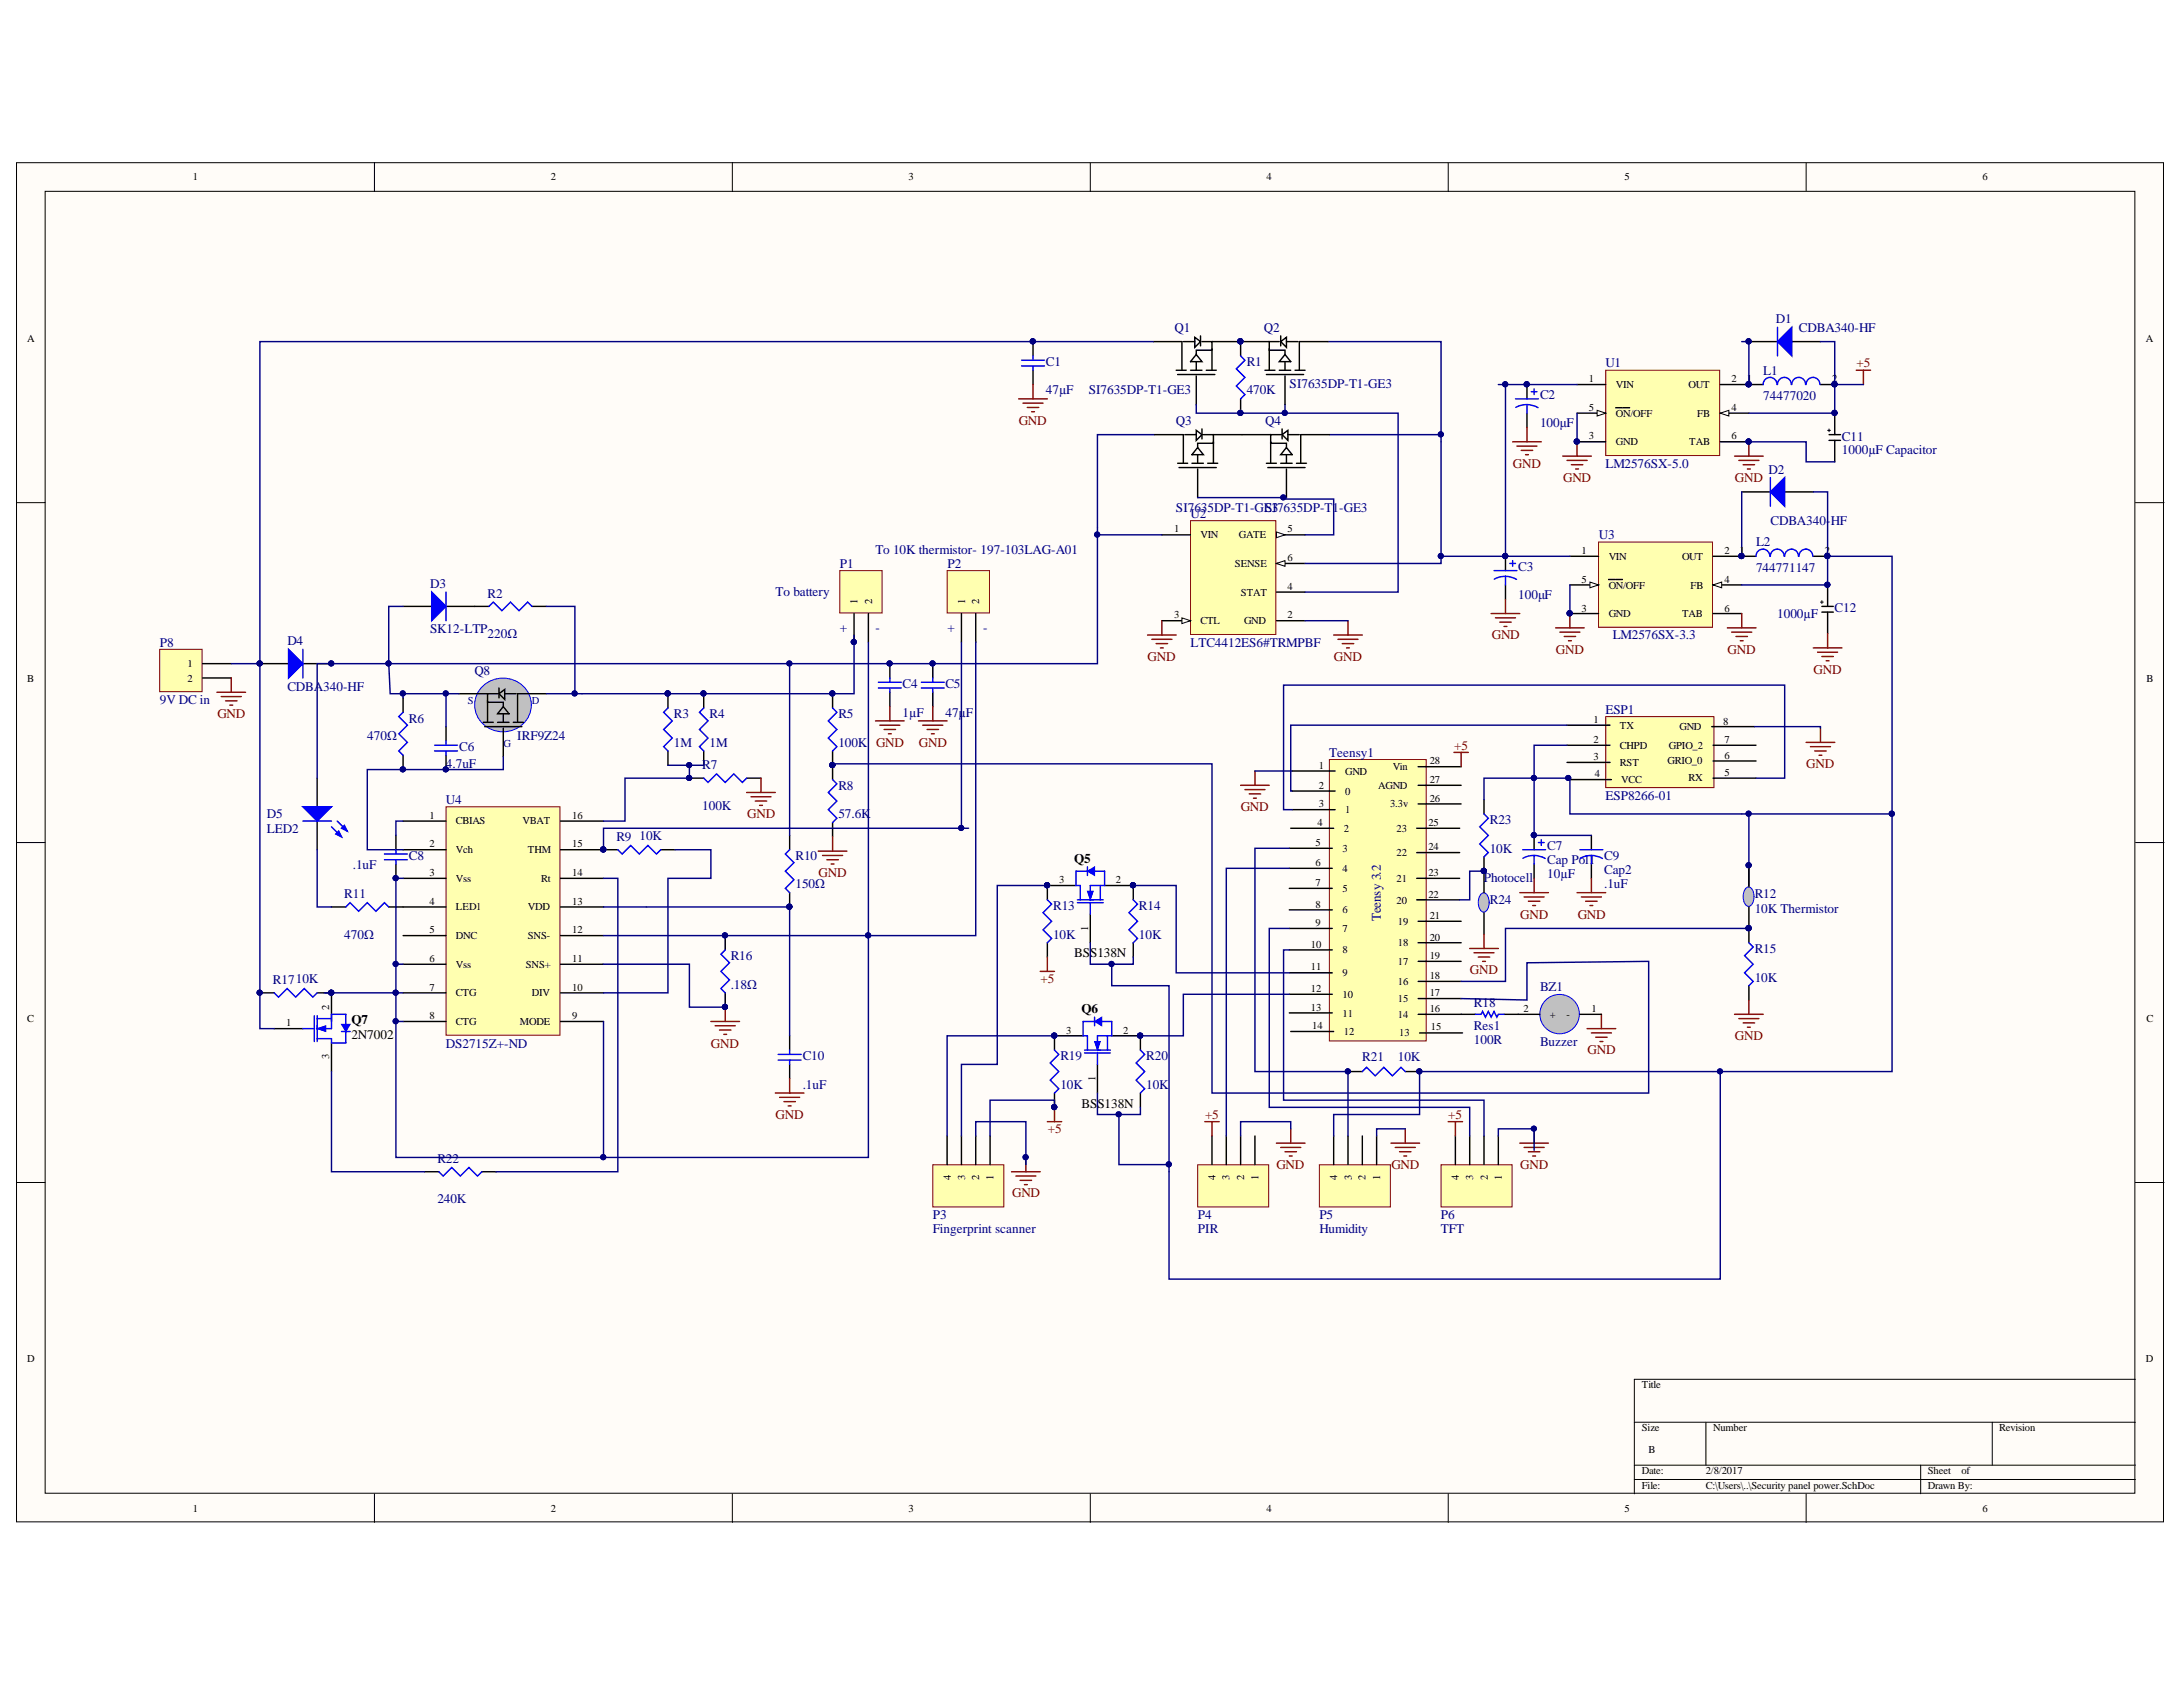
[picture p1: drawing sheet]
<svg xmlns="http://www.w3.org/2000/svg" width="279mm" height="216mm" viewBox="0 0 279 216" stroke-linecap="round" stroke-linejoin="round" font-family="sans-serif">
<defs><g id="words">
<g font-size="1.7" fill="#000080">
<text x="227.3" y="41.3">D1</text>
<text x="133.9" y="46.8">C1</text>
<text x="150.3" y="42.4">Q1</text>
<text x="159.6" y="46.8">R1</text>
<text x="161.8" y="42.4">Q2</text>
<text x="205.5" y="47">U1</text>
<text x="225.7" y="47.9">L1</text>
<text x="230.3" y="42.4">CDBA340-HF</text>
<text x="133.9" y="50.5">47µF</text>
<text x="139.4" y="50.5">SI7635DP-T1-GE3</text>
<text x="159.6" y="50.5">470K</text>
<text x="165.1" y="49.6">SI7635DP-T1-GE3</text>
<text x="197.1" y="51.1">C2</text>
<text x="225.7" y="51.2">74477020</text>
<text x="150.5" y="54.4">Q3</text>
<text x="161.9" y="54.4">Q4</text>
<text x="197.1" y="54.7">100μF</text>
<text x="205.5" y="59.8">LM2576SX-5.0</text>
<text x="235.7" y="56.4">C11</text>
<text x="235.7" y="58.2">1000µF Capacitor</text>
<text x="150.5" y="65.5">SI7635DP-T1-GE3</text>
<text x="161.9" y="65.5">SI7635DP-T1-GE3</text>
<text x="226.4" y="60.6">D2</text>
<text x="112" y="70.8">To 10K thermistor- 197-103LAG-A01</text>
<text x="152.4" y="66.3">U2</text>
<text x="204.6" y="69">U3</text>
<text x="224.8" y="69.9">L2</text>
<text x="226.6" y="67.2">CDBA340-</text>
<text x="234.3" y="67.2">HF</text>
<text x="55" y="75.2">D3</text>
<text x="62.4" y="76.5">R2</text>
<text x="99.3" y="76.3">To battery</text>
<text x="107.5" y="72.7">P1</text>
<text x="121.3" y="72.7">P2</text>
<text x="194.3" y="76.7">100μF</text>
<text x="194.3" y="73">C3</text>
<text x="224.8" y="73.2">744771147</text>
<text x="20.5" y="82.8">P8</text>
<text x="36.8" y="82.6">D4</text>
<text x="55" y="81.1">SK12-LTP</text>
<text x="62.4" y="81.7">220Ω</text>
<text x="107.5" y="80.9">+</text>
<text x="112" y="80.9">-</text>
<text x="121.3" y="80.9">+</text>
<text x="125.8" y="80.9">-</text>
<text x="152.4" y="82.8">LTC4412ES6#TRMPBF</text>
<text x="206.4" y="81.8">LM2576SX-3.3</text>
<text x="227.5" y="79.1">1000µF</text>
<text x="234.8" y="78.4">C12</text>
<text x="36.8" y="88.4">CDBA340-HF</text>
<text x="60.7" y="86.4">Q8</text>
<text x="115.5" y="88.1">C4</text>
<text x="121" y="88.1">C5</text>
<text x="20.5" y="90.1">9V DC in</text>
<text x="47" y="94.7">470Ω</text>
<text x="52.3" y="92.5">R6</text>
<text x="66.2" y="94.7">IRF9Z24</text>
<text x="86.2" y="95.6">1M</text>
<text x="86.2" y="91.9">R3</text>
<text x="90.8" y="95.6">1M</text>
<text x="90.8" y="91.9">R4</text>
<text x="107.3" y="95.6">100K</text>
<text x="107.3" y="91.9">R5</text>
<text x="115.5" y="91.7">1µF</text>
<text x="121" y="91.7">47µF</text>
<text x="205.5" y="91.4">ESP1</text>
<text x="57.1" y="98.3">4.7uF</text>
<text x="58.8" y="96.1">C6</text>
<text x="89.9" y="98.5">R7</text>
<text x="107.3" y="101.1">R8</text>
<text x="170.1" y="96.9">Teensy1</text>
<text x="34.2" y="104.7">D5</text>
<text x="34.2" y="106.6">LED2</text>
<text x="57.1" y="102.9">U4</text>
<text x="78.9" y="107.7">R9</text>
<text x="81.9" y="107.4">10K</text>
<text x="89.9" y="103.6">100K</text>
<text x="107.3" y="104.7">57.6K</text>
<text x="190.7" y="105.5">R23</text>
<text x="205.5" y="102.4">ESP8266-01</text>
<text x="45.2" y="111.2">.1uF</text>
<text x="52.3" y="110.1">C8</text>
<text x="101.8" y="113.7">150Ω</text>
<text x="101.8" y="110.1">R10</text>
<text x="189.9" y="112.9">Photocell</text>
<text x="190.7" y="109.1">10K</text>
<text x="198" y="112.4">10µF</text>
<text x="198" y="108.8">C7</text>
<text x="198" y="110.6">Cap Pol1</text>
<text x="205.3" y="113.7">.1uF</text>
<text x="205.3" y="110.1">C9</text>
<text x="205.3" y="111.8">Cap2</text>
<text x="44.1" y="115">R11</text>
<text x="134.8" y="116.5">R13</text>
<text x="145.8" y="116.5">R14</text>
<text x="176.7" y="117.9" transform="rotate(-90 176.7 117.9)">Teensy 3.2</text>
<text x="190.7" y="115.7">R24</text>
<text x="224.6" y="115">R12</text>
<text x="224.6" y="116.8">10K Thermistor</text>
<text x="34.9" y="125.9">R1710K</text>
<text x="44.1" y="120.1">470Ω</text>
<text x="93.5" y="122.8">R16</text>
<text x="134.8" y="120.1">10K</text>
<text x="145.8" y="120.1">10K</text>
<text x="224.6" y="125.6">10K</text>
<text x="224.6" y="122">R15</text>
<text x="93.5" y="126.5">.18Ω</text>
<text x="188.6" y="128.9">R18</text>
<text x="188.6" y="131.9">Res1</text>
<text x="197.1" y="126.9">BZ1</text>
<text x="57.1" y="134.1">DS2715Z+-ND</text>
<text x="102.7" y="135.7">C10</text>
<text x="135.7" y="135.7">R19</text>
<text x="146.7" y="135.7">R20</text>
<text x="174.4" y="135.8">R21</text>
<text x="178.9" y="135.8">10K</text>
<text x="188.6" y="133.6">100R</text>
<text x="197.1" y="133.8">Buzzer</text>
<text x="102.7" y="139.3">.1uF</text>
<text x="135.7" y="139.3">10K</text>
<text x="146.7" y="139.3">10K</text>
<text x="56" y="148.9">R22</text>
<text x="56" y="154">240K</text>
<text x="119.4" y="156">P3</text>
<text x="119.4" y="157.8">Fingerprint scanner</text>
<text x="153.3" y="156">P4</text>
<text x="153.3" y="157.8">PIR</text>
<text x="168.9" y="156">P5</text>
<text x="168.9" y="157.8">Humidity</text>
<text x="184.4" y="156">P6</text>
<text x="184.4" y="157.8">TFT</text>
</g>
<g font-size="1.7" fill="#800000">
<text x="237.6" y="47">+5</text>
<text x="130.4" y="54.4">GND</text>
<text x="193.6" y="59.8">GND</text>
<text x="200.1" y="61.7">GND</text>
<text x="222" y="61.7">GND</text>
<text x="190.9" y="81.8">GND</text>
<text x="199.1" y="83.7">GND</text>
<text x="221.1" y="83.7">GND</text>
<text x="146.9" y="84.6">GND</text>
<text x="170.7" y="84.6">GND</text>
<text x="232.1" y="86.2">GND</text>
<text x="27.8" y="91.9">GND</text>
<text x="112.1" y="95.6">GND</text>
<text x="117.6" y="95.6">GND</text>
<text x="186.1" y="95.9">+5</text>
<text x="231.2" y="98.3">GND</text>
<text x="95.6" y="104.7">GND</text>
<text x="158.8" y="103.8">GND</text>
<text x="104.8" y="112.3">GND</text>
<text x="194.6" y="117.6">GND</text>
<text x="201.9" y="117.6">GND</text>
<text x="133.2" y="125.8">+5</text>
<text x="188.1" y="124.7">GND</text>
<text x="91" y="134.1">GND</text>
<text x="203.2" y="134.9">GND</text>
<text x="222" y="133.1">GND</text>
<text x="99.3" y="143.2">GND</text>
<text x="154.2" y="143.2">+5</text>
<text x="185.4" y="143.2">+5</text>
<text x="134.1" y="145.1">+5</text>
<text x="163.4" y="149.6">GND</text>
<text x="178.1" y="149.6">GND</text>
<text x="194.6" y="149.6">GND</text>
<text x="129.5" y="153.3">GND</text>
</g>
<g font-size="1.7">
<text x="137.5" y="110.4">Q5</text>
<text x="137.5" y="122.5">BSS138N</text>
<text x="45" y="131.1">Q7</text>
<text x="138.4" y="129.7">Q6</text>
<text x="45" y="133">2N7002</text>
<text x="138.4" y="141.8">BSS138N</text>
</g>
<g font-size="1.4">
<text x="24.7" y="23.1">1</text>
<text x="70.5" y="23.1">2</text>
<text x="116.3" y="23.1">3</text>
<text x="162.1" y="23.1">4</text>
<text x="207.9" y="23.1">5</text>
<text x="253.8" y="23.1">6</text>
<text x="3.5" y="43.8">A</text>
<text x="274.6" y="43.8">A</text>
<text x="203.4" y="48.9">1</text>
<text x="203.4" y="52.6">5</text>
<text x="206.8" y="49.6">VIN</text>
<text x="206.8" y="53.3">ON/OFF</text>
<text x="216.1" y="49.6">OUT</text>
<text x="217.2" y="53.3">FB</text>
<text x="221.6" y="52.6">4</text>
<text x="221.6" y="48.9">2</text>
<text x="223.6" y="48.9">1</text>
<text x="234.5" y="48.9">2</text>
<text x="203.4" y="56.2">3</text>
<text x="206.8" y="57">GND</text>
<text x="216.2" y="57">TAB</text>
<text x="221.6" y="56.2">6</text>
<text x="150.3" y="68.1">1</text>
<text x="153.6" y="68.9">VIN</text>
<text x="158.5" y="68.9">GATE</text>
<text x="164.8" y="68.1">5</text>
<text x="164.8" y="71.9">6</text>
<text x="202.4" y="70.9">1</text>
<text x="205.9" y="71.7">VIN</text>
<text x="215.3" y="71.7">OUT</text>
<text x="220.7" y="70.9">2</text>
<text x="222.6" y="70.9">1</text>
<text x="233.5" y="70.9">2</text>
<text x="109.8" y="77.3" transform="rotate(-90 109.8 77.3)">1</text>
<text x="111.6" y="77.3" transform="rotate(-90 111.6 77.3)">2</text>
<text x="123.5" y="77.3" transform="rotate(-90 123.5 77.3)">1</text>
<text x="125.3" y="77.3" transform="rotate(-90 125.3 77.3)">2</text>
<text x="158" y="72.5">SENSE</text>
<text x="158.8" y="76.2">STAT</text>
<text x="164.8" y="75.5">4</text>
<text x="202.4" y="74.6">5</text>
<text x="205.9" y="75.3">ON/OFF</text>
<text x="216.4" y="75.3">FB</text>
<text x="220.7" y="74.6">4</text>
<text x="150.3" y="79.1">3</text>
<text x="153.6" y="79.9">CTL</text>
<text x="159.2" y="79.9">GND</text>
<text x="164.8" y="79.1">2</text>
<text x="202.4" y="78.3">3</text>
<text x="205.9" y="79">GND</text>
<text x="215.3" y="79">TAB</text>
<text x="220.7" y="78.3">6</text>
<text x="3.5" y="87.2">B</text>
<text x="24" y="85.4">1</text>
<text x="24" y="87.2">2</text>
<text x="274.7" y="87.2">B</text>
<text x="204" y="92.6">1</text>
<text x="204" y="95.1">2</text>
<text x="207.3" y="93.2">TX</text>
<text x="207.3" y="95.9">CHPD</text>
<text x="213.6" y="95.9">GPIO_2</text>
<text x="214.9" y="93.4">GND</text>
<text x="220.5" y="92.7">8</text>
<text x="220.7" y="95.1">7</text>
<text x="168.8" y="98.4">1</text>
<text x="168.8" y="100.9">2</text>
<text x="172.2" y="99.2">GND</text>
<text x="172.2" y="101.7">0</text>
<text x="176.4" y="100.9">AGND</text>
<text x="178.2" y="98.6">Vin</text>
<text x="183" y="100.3">27</text>
<text x="183" y="97.8">28</text>
<text x="204" y="97.3">3</text>
<text x="204.1" y="99.5">4</text>
<text x="207.3" y="98.1">RST</text>
<text x="207.5" y="100.3">VCC</text>
<text x="213.4" y="97.8">GRIO_0</text>
<text x="216.1" y="100">RX</text>
<text x="220.7" y="99.3">5</text>
<text x="220.7" y="97.1">6</text>
<text x="55" y="104.8">1</text>
<text x="58.3" y="105.5">CBIAS</text>
<text x="66.9" y="105.5">VBAT</text>
<text x="73.2" y="104.8">16</text>
<text x="168.6" y="105.7">4</text>
<text x="168.8" y="103.3">3</text>
<text x="172" y="106.4">2</text>
<text x="172.2" y="104.1">1</text>
<text x="177.9" y="103.3">3.3v</text>
<text x="178.8" y="106.4">23</text>
<text x="182.8" y="105.7">25</text>
<text x="183" y="102.6">26</text>
<text x="55" y="108.5">2</text>
<text x="55" y="112.1">3</text>
<text x="58.3" y="109.2">Vch</text>
<text x="58.3" y="112.8">Vss</text>
<text x="67.6" y="109.2">THM</text>
<text x="69.3" y="112.8">Rt</text>
<text x="73.2" y="112.1">14</text>
<text x="73.2" y="108.5">15</text>
<text x="135.5" y="113">3</text>
<text x="142.8" y="113">2</text>
<text x="168.4" y="108.3">5</text>
<text x="168.4" y="110.8">6</text>
<text x="168.4" y="113.4">7</text>
<text x="171.8" y="109">3</text>
<text x="171.8" y="111.6">4</text>
<text x="178.8" y="112.8">21</text>
<text x="178.8" y="109.6">22</text>
<text x="182.8" y="112.1">23</text>
<text x="182.8" y="108.8">24</text>
<text x="55" y="115.8">4</text>
<text x="55" y="119.4">5</text>
<text x="58.3" y="116.5">LED1</text>
<text x="67.6" y="116.5">VDD</text>
<text x="73.2" y="119.4">12</text>
<text x="73.2" y="115.8">13</text>
<text x="139.3" y="119.1" transform="rotate(-90 139.3 119.1)">1</text>
<text x="168.4" y="116.1">8</text>
<text x="168.4" y="118.5">9</text>
<text x="171.8" y="114.1">5</text>
<text x="171.8" y="116.9">6</text>
<text x="171.8" y="119.3">7</text>
<text x="178.8" y="115.6">20</text>
<text x="178.9" y="118.3">19</text>
<text x="182.8" y="114.9">22</text>
<text x="183" y="117.6">21</text>
<text x="55" y="123.1">6</text>
<text x="58.3" y="120.2">DNC</text>
<text x="58.3" y="123.8">Vss</text>
<text x="67.3" y="123.8">SNS+</text>
<text x="67.6" y="120.2">SNS-</text>
<text x="73.2" y="123.1">11</text>
<text x="167.8" y="121.3">10</text>
<text x="167.8" y="124.2">11</text>
<text x="171.8" y="122">8</text>
<text x="171.8" y="124.9">9</text>
<text x="178.9" y="123.5">17</text>
<text x="178.9" y="121.1">18</text>
<text x="183" y="125.3">18</text>
<text x="183" y="122.7">19</text>
<text x="183" y="120.4">20</text>
<text x="3.5" y="130.8">C</text>
<text x="36.6" y="131.4">1</text>
<text x="42.1" y="129.2" transform="rotate(-90 42.1 129.2)">2</text>
<text x="55" y="126.8">7</text>
<text x="55" y="130.4">8</text>
<text x="58.3" y="127.5">CTG</text>
<text x="58.3" y="131.2">CTG</text>
<text x="66.5" y="131.2">MODE</text>
<text x="68.1" y="127.5">DIV</text>
<text x="73.2" y="130.4">9</text>
<text x="73.2" y="126.8">10</text>
<text x="167.8" y="127">12</text>
<text x="167.8" y="129.3">13</text>
<text x="167.9" y="131.7">14</text>
<text x="171.8" y="127.7">10</text>
<text x="171.8" y="130.1">11</text>
<text x="178.9" y="130.3">14</text>
<text x="178.9" y="128.2">15</text>
<text x="178.9" y="126">16</text>
<text x="183" y="129.5">16</text>
<text x="183" y="127.5">17</text>
<text x="183.2" y="131.9">15</text>
<text x="195" y="129.5">2</text>
<text x="198.4" y="130.3">+</text>
<text x="200.5" y="130.3">-</text>
<text x="203.7" y="129.5">1</text>
<text x="274.7" y="130.8">C</text>
<text x="42.1" y="135.6" transform="rotate(-90 42.1 135.6)">3</text>
<text x="136.5" y="132.3">3</text>
<text x="143.7" y="132.3">2</text>
<text x="172" y="132.5">12</text>
<text x="179.1" y="132.6">13</text>
<text x="140.2" y="138.4" transform="rotate(-90 140.2 138.4)">1</text>
<text x="121.7" y="151" transform="rotate(-90 121.7 151)">4</text>
<text x="123.5" y="151" transform="rotate(-90 123.5 151)">3</text>
<text x="125.3" y="151" transform="rotate(-90 125.3 151)">2</text>
<text x="127.2" y="151" transform="rotate(-90 127.2 151)">1</text>
<text x="155.6" y="151" transform="rotate(-90 155.6 151)">4</text>
<text x="157.4" y="151" transform="rotate(-90 157.4 151)">3</text>
<text x="159.2" y="151" transform="rotate(-90 159.2 151)">2</text>
<text x="161.1" y="151" transform="rotate(-90 161.1 151)">1</text>
<text x="171.1" y="151" transform="rotate(-90 171.1 151)">4</text>
<text x="173" y="151" transform="rotate(-90 173 151)">3</text>
<text x="174.8" y="151" transform="rotate(-90 174.8 151)">2</text>
<text x="176.6" y="151" transform="rotate(-90 176.6 151)">1</text>
<text x="186.7" y="151" transform="rotate(-90 186.7 151)">4</text>
<text x="188.6" y="151" transform="rotate(-90 188.6 151)">3</text>
<text x="190.4" y="151" transform="rotate(-90 190.4 151)">2</text>
<text x="192.2" y="151" transform="rotate(-90 192.2 151)">1</text>
<text x="3.5" y="174.3">D</text>
<text x="210.1" y="177.7">Title</text>
<text x="274.6" y="174.3">D</text>
<text x="210.1" y="183.2">Size</text>
<text x="211" y="186">B</text>
<text x="219.3" y="183.2">Number</text>
<text x="255.9" y="183.2">Revision</text>
<text x="210.1" y="188.7">Date:</text>
<text x="210.1" y="190.5">File:</text>
<text x="218.3" y="188.7">2/8/2017</text>
<text x="218.3" y="190.5">C:\Users\..\Security panel power.SchDoc</text>
<text x="246.7" y="188.7">Sheet</text>
<text x="246.7" y="190.5">Drawn By:</text>
<text x="251" y="188.7">of</text>
<text x="24.7" y="193.5">1</text>
<text x="70.5" y="193.5">2</text>
<text x="116.3" y="193.5">3</text>
<text x="162.1" y="193.5">4</text>
<text x="207.9" y="193.5">5</text>
<text x="253.8" y="193.5">6</text>
</g>
<g font-size="1.4" fill="#000080">
<text x="59.9" y="90.1">S</text>
<text x="64.4" y="95.6">G</text>
<text x="68.1" y="90.1">D</text>
</g>
</g></defs>
<g fill="#fffcf8" stroke="#000" stroke-width=".13">
<path d="M2.1 20.8h274.8v174h-274.8z"/>
<path d="M5.8 24.5h267.4v166.6h-267.4z"/>
</g>
<g fill="none" stroke="#000" stroke-width=".13">
<path d="M47.9 20.8v3.7M93.7 20.8v3.7M139.5 20.8v3.7M185.4 20.8v3.7M231.2 20.8v3.7M2.1 64.3h3.7M273.3 64.3h3.7M2.1 107.8h3.7M273.3 107.8h3.7M2.1 151.3h3.7M273.3 151.3h3.7M273.3 176.5h-64.1v14.7"/>
<path d="M47.9 191.2v3.6M93.7 191.2v3.6M139.5 191.2v3.6M185.4 191.2v3.6M209.2 182h64.1M209.2 187.5h64.1M209.2 189.3h64.1M218.3 182v5.5M231.2 191.2v3.6M245.8 187.5v3.7M255 182v5.5"/>
</g>
<path d="M57.1 103.3h14.6v29.2h-14.6z" fill="#ffffb0" stroke="#800000" stroke-width=".13"/>
<g fill="none" stroke="#000" stroke-width=".18">
<path d="M51.6 105.1h5.5M51.6 108.7h5.5M51.6 112.4h5.5M51.6 116.1h5.5M51.6 119.7h5.5M71.7 105.1h5.5M71.7 108.7h5.5M71.7 112.4h5.5M71.7 116.1h5.5M71.7 119.7h5.5M51.6 123.4h5.5M51.6 127.1h5.5"/>
<path d="M51.6 130.7h5.5M71.7 123.4h5.5M71.7 127.1h5.5M71.7 130.7h5.5"/>
</g>
<circle cx="77.2" cy="108.7" r=".33" fill="#000080" stroke="#000080" stroke-width=".13"/>
<path d="M107.5 73h5.4v5.4h-5.4z" fill="#ffffb0" stroke="#800000" stroke-width=".13"/>
<path d="M109.3 78.5v3.7M111.1 78.5v3.7M33.3 84.9h3.6M38.8 84.9h3.6M113.9 84.9v1.9M113.9 88.6v1.8M119.4 84.9v1.9M119.4 88.6v1.8M101.1 106.9v1.8M101.1 114.2v1.9" fill="none" stroke="#000" stroke-width=".18"/>
<g fill="#000080" stroke="#000080" stroke-width=".13">
<circle cx="109.3" cy="82.2" r=".33"/>
<circle cx="101" cy="116" r=".33"/>
<circle cx="113.9" cy="84.9" r=".33"/>
<circle cx="119.4" cy="84.9" r=".33"/>
<circle cx="33.2" cy="84.9" r=".33"/>
<circle cx="42.4" cy="84.9" r=".33"/>
</g>
<path d="M112.4 87.3h3M112.4 88h3M113.9 86.8v.5M113.9 88v.6M117.9 87.3h3M117.9 88h3M119.4 86.8v.5M119.4 88v.6M101.1 108.7l-.6 .6 1.1 1.1-1.1 1.1 1.1 1.1-1.1 1.1 .6 .5" fill="none" stroke="#00f" stroke-width=".18"/>
<path d="M36.9 83.1l1.9 1.8-1.9 1.9z" fill="#00f"/>
<path d="M36.9 83.1l1.9 1.8-1.9 1.9zM38.8 83.1v3.7M99.6 134.9h2.9M99.6 135.7h2.9M101.1 134.4v.5M101.1 135.7v.5" fill="none" stroke="#00f" stroke-width=".18"/>
<g fill="#000080" stroke="#000080" stroke-width=".13">
<circle cx="33.2" cy="84.9" r=".33"/>
<circle cx="42.4" cy="84.9" r=".33"/>
<circle cx="92.8" cy="128.9" r=".33"/>
</g>
<path d="M40.6 99.6v3.7M40.6 105.1v3.6M101.1 132.6v1.8M101.1 136.2v1.9" fill="none" stroke="#000" stroke-width=".18"/>
<path d="M77.2 116.1h5.5" fill="none" stroke="#000080" stroke-width=".18"/>
<g fill="none" stroke="#800000" stroke-width=".18">
<path d="M112.1 92.3h3.6M112.6 92.8h2.6M113.2 93.4h1.4M113.7 93.9h.4M113.9 90.4v1.9M117.6 92.3h3.6M118.1 92.8h2.6M118.7 93.4h1.4M119.2 93.9h.4M119.4 90.4v1.9M91 130.7h3.7M91.5 131.3h2.6"/>
<path d="M92.1 131.8h1.5M92.6 132.4h.4M92.8 128.9v1.8"/>
</g>
<path d="M38.8 103.3h3.6l-1.8 1.8z" fill="#00f"/>
<path d="M38.8 103.3h3.6l-1.8 1.8zM42.4 105.8l1.3 1.3M43.2 105.1l1.2 1.3" fill="none" stroke="#00f" stroke-width=".18"/>
<path d="M43 106.7l.3-.3 .4 .7z" fill="#00f"/>
<path d="M43 106.7l.3-.3 .4 .7z" fill="none" stroke="#00f" stroke-width=".18"/>
<path d="M43.7 106l.4-.4 .3 .8z" fill="#00f"/>
<path d="M38.8 105.1h3.6M43.7 106l.4-.4 .3 .8zM44.3 116.1l.5-.6 1.1 1.1 1.1-1.1 1.1 1.1 1.1-1.1 .6 .6" fill="none" stroke="#00f" stroke-width=".18"/>
<path d="M42.4 116.1h1.9M49.8 116.1h1.8" fill="none" stroke="#000" stroke-width=".18"/>
<path d="M40.6 108.7v7.4h1.8" fill="none" stroke="#000080" stroke-width=".18"/>
<path d="M61.8 87.8a3.7 3.7 0 0 1 3.9-.8 3.7 3.7 0 0 1 2.3 3.2 3.6 3.6 0 0 1-3.6 3.5 3.6 3.6 0 0 1-3.6-3.5 3.3 3.3 0 0 1 1-2.4z" fill="#c0c0c0" stroke="#00f" stroke-width=".13"/>
<g fill="none" stroke="#000" stroke-width=".18">
<path d="M51.6 89.3v1.9M51.6 96.7v1.8M57.1 93v1.8M57.1 96.7v1.8M58.7 88.8h3.7M61.9 92.4h1.2M62 93h4.8M62.4 89.7v.2h2v.5M63.7 88.8h-1.3v3.6M63.7 92.4h1.4M63.9 88.8l.7-.6v1.3zM63.9 88v1.3"/>
<path d="M64.4 90.4l.7 .9h-1.4zM64.4 91.3v1.1M64.4 93.2v3.6M64.6 88.8h1.5M65.7 92.4h1.3M69.9 88.8h-3.7v3.6M85.5 88.8v1.8M85.5 96.1v1.8M88.2 99.6h1.9M90.1 88.8v1.8M90.1 96.1v1.8M95.6 99.6h1.8"/>
<path d="M50.7 106.9v1.8M50.7 110.6v1.8M35.1 131.6h3.7M42.4 127.1v3.6M42.4 133.5v3.6"/>
</g>
<g fill="#000080" stroke="#000080" stroke-width=".13">
<circle cx="51.6" cy="98.5" r=".33"/>
<circle cx="57.1" cy="98.5" r=".33"/>
<circle cx="51.6" cy="88.7" r=".33"/>
<circle cx="57" cy="88.7" r=".33"/>
<circle cx="90" cy="88.7" r=".33"/>
<circle cx="85.5" cy="88.7" r=".33"/>
<circle cx="88.2" cy="99.6" r=".33"/>
<circle cx="88.2" cy="97.9" r=".33"/>
<circle cx="77.2" cy="148.1" r=".33"/>
<circle cx="50.6" cy="127" r=".33"/>
<circle cx="50.6" cy="112.4" r=".33"/>
<circle cx="42.4" cy="127" r=".33"/>
</g>
<g fill="none" stroke="#00f" stroke-width=".18">
<path d="M51.6 91.2l-.6 .5 1.1 1.1-1.1 1.1 1.1 1.1-1.1 1.1 .6 .6M55.6 95.4h3M55.6 96.1h3M57.1 94.8v.6M57.1 96.1v.6M85.5 90.6l-.6 .6 1.1 1.1-1.1 1.1 1.1 1.1-1.1 1.1 .6 .5M90.1 90.6l-.6 .6 1.1 1.1-1.1 1.1 1.1 1.1-1.1 1.1 .6 .5M90.1 99.6l.5 .5 1.1-1.1 1.1 1.1 1.1-1.1 1.1 1.1 .6-.5M49.2 109.3h2.9M49.2 110h2.9M50.7 108.7v.6M50.7 110v.6"/>
<path d="M38.8 131.6h1.4M40.2 130v3.3M40.6 132.9h1.8M40.6 130.4h1.8M40.6 130v3.3M42.4 129.8v1.8h-1.8"/>
</g>
<path d="M51.6 88.8v.5M57.1 88.8v4.2M64.4 96.8v1.7h-17.4v10.2h4.6M85.5 97.9h4.6M88.2 97.9v1.7h-8.2v5.5h-2.8M51.6 105.1h-.9v1.8M50.7 127.1h.9M77.2 130.7v17.4" fill="none" stroke="#000080" stroke-width=".18"/>
<path d="M97.4 99.6v1.8M95.6 101.4h3.6M96.1 102h2.6M96.7 102.5h1.4M97.2 103.1h.4" fill="none" stroke="#800000" stroke-width=".18"/>
<path d="M40.6 131.6l1.1-.3v.7z" fill="#00f"/>
<path d="M40.6 131.6l1.1-.3v.7z" fill="none" stroke="#00f" stroke-width=".13"/>
<path d="M42.4 129.8h1.9v1.3M44.3 132v1.5h-1.9v-.6" fill="none" stroke="#00f" stroke-width=".18"/>
<path d="M43.7 131.1h1.1l-.5 .9z" fill="#00f"/>
<path d="M43.7 131.1h1.1l-.5 .9z" fill="none" stroke="#00f" stroke-width=".13"/>
<path d="M79.1 108.7l.5 .6 1.1-1.1 1.1 1.1 1.1-1.1 1.1 1.1 .6-.6M35.1 127.1l.5 .5 1.1-1.1 1.1 1.1 1.1-1.1 1.1 1.1 .6-.5M43.7 132h1.1M92.8 121.6l-.5 .5 1.1 1.1-1.1 1.1 1.1 1.1-1.1 1.1 .5 .6M56.2 150l.5 .5 1.1-1.1 1.1 1.1 1.1-1.1 1.1 1.1 .6-.5" fill="none" stroke="#00f" stroke-width=".18"/>
<g fill="#000080" stroke="#000080" stroke-width=".13">
<circle cx="42.4" cy="127" r=".33"/>
<circle cx="33.2" cy="127" r=".33"/>
<circle cx="50.6" cy="127" r=".33"/>
<circle cx="92.8" cy="128.9" r=".33"/>
<circle cx="92.8" cy="119.7" r=".33"/>
<circle cx="111.1" cy="119.7" r=".33"/>
<circle cx="77.2" cy="108.7" r=".33"/>
</g>
<path d="M77.2 108.7h1.9M84.6 108.7h1.8M92.8 119.7v1.9M33.3 127.1h1.8M40.6 127.1h1.8M92.8 127.1v1.8M54.3 150h1.9M61.7 150h1.8" fill="none" stroke="#000" stroke-width=".18"/>
<path d="M77.2 112.4h1.9v37.6h-15.6M77.2 119.7h33.9M86.4 108.7h4.6v3.7h-5.5v14.7h-8.3M41.5 127.1h9.2M42.4 137.1v12.9h11.9" fill="none" stroke="#000080" stroke-width=".18"/>
<path d="M121.2 73h5.4v5.4h-5.4z" fill="#ffffb0" stroke="#800000" stroke-width=".13"/>
<path d="M51.6 77.6h3.7M57.1 77.6h5.5M68.1 77.6h1.8M123.1 78.5v3.7M124.9 78.5v3.7" fill="none" stroke="#000" stroke-width=".18"/>
<path d="M123.1 82.2v23.8M124.9 82.2v37.5h-13.8" fill="none" stroke="#000080" stroke-width=".18"/>
<g fill="#000080" stroke="#000080" stroke-width=".13">
<circle cx="123" cy="106" r=".33"/>
<circle cx="111.1" cy="119.7" r=".33"/>
</g>
<path d="M62.6 77.6l.5-.5 1.1 1.1 1.1-1.1 1.1 1.1 1.1-1.1 .6 .5" fill="none" stroke="#00f" stroke-width=".18"/>
<path d="M55.3 75.8l1.8 1.8-1.8 1.8z" fill="#00f"/>
<path d="M55.3 75.8l1.8 1.8-1.8 1.8zM57.1 75.8v3.6" fill="none" stroke="#00f" stroke-width=".18"/>
<path d="M51.6 77.6h-1.8v7.3l.1 3.9h8.8M69.9 77.6h3.7v11.2h11.9M69.9 88.8h3.7M50.7 130.7h.9M50.7 123.4h.9" fill="none" stroke="#000080" stroke-width=".18"/>
<g fill="#000080" stroke="#000080" stroke-width=".13">
<circle cx="49.7" cy="84.9" r=".33"/>
<circle cx="73.5" cy="88.7" r=".33"/>
<circle cx="85.5" cy="88.7" r=".33"/>
<circle cx="50.6" cy="130.7" r=".33"/>
<circle cx="50.6" cy="123.4" r=".33"/>
<circle cx="57" cy="88.7" r=".33"/>
<circle cx="51.6" cy="88.7" r=".33"/>
</g>
<path d="M152.4 66.6h10.9v14.6h-10.9z" fill="#ffffb0" stroke="#800000" stroke-width=".13"/>
<path d="M148.7 68.4h3.7M148.7 79.4h3.7M163.4 79.4h3.6" fill="none" stroke="#000" stroke-width=".18"/>
<path d="M151.3 79.1l1.1 .3-1.1 .4z" fill="#fffcf8"/>
<path d="M151.3 79.1l1.1 .3-1.1 .4z" fill="none" stroke="#000" stroke-width=".13"/>
<path d="M163.4 75.8h3.6M163.4 68.4h3.6" fill="none" stroke="#000" stroke-width=".18"/>
<path d="M163.4 68.1l1.1 .3-1.1 .4z" fill="#fffcf8"/>
<path d="M163.4 68.1l1.1 .3-1.1 .4z" fill="none" stroke="#000" stroke-width=".13"/>
<path d="M163.4 72.1h3.6" fill="none" stroke="#000" stroke-width=".18"/>
<path d="M163.4 72.1l1.1-.4v.8z" fill="#fffcf8"/>
<path d="M163.4 72.1l1.1-.4v.8z" fill="none" stroke="#000" stroke-width=".13"/>
<path d="M111.1 82.2v65.9h-60.4v-35.7h.9M82.7 116.1h18.4v16.5M77.2 123.4h11v5.5h4.6" fill="none" stroke="#000080" stroke-width=".18"/>
<g fill="#000080" stroke="#000080" stroke-width=".13">
<circle cx="111.1" cy="119.7" r=".33"/>
<circle cx="77.2" cy="148.1" r=".33"/>
<circle cx="50.6" cy="130.7" r=".33"/>
<circle cx="50.6" cy="127" r=".33"/>
<circle cx="50.6" cy="123.4" r=".33"/>
<circle cx="50.6" cy="112.4" r=".33"/>
<circle cx="101" cy="116" r=".33"/>
<circle cx="92.8" cy="128.9" r=".33"/>
</g>
<path d="M99.2 139.9h3.7M101.1 138.1v1.8M99.8 140.4h2.5M100.3 141h1.5M100.9 141.5h.3" fill="none" stroke="#800000" stroke-width=".18"/>
<path d="M170.1 97.2h12.4v36h-12.4z" fill="#ffffb0" stroke="#800000" stroke-width=".13"/>
<g fill="none" stroke="#000" stroke-width=".18">
<path d="M106.6 88.8v1.8M106.6 96.1v3.7M165.4 98.7h5.5M181.5 98.1h5.5M106.6 105.3v1.8M165 108.6h5.5M165 111.1h5.5M165 113.7h5.5M165 116.4h5.5M165 118.8h5.5M165.2 106h5.5M165.4 101.2h5.5"/>
<path d="M165.4 103.6h5.5M181.3 106h5.5M181.3 115.2h5.5M181.3 112.4h5.5M181.3 109.1h5.5M181.5 117.9h5.5M181.5 102.9h5.5M181.5 100.5h5.5M165 121.6h5.5M165 124.5h5.5M165 127.2h5.5M165 129.6h5.5"/>
<path d="M165.2 132h5.5M181.5 129.8h7.3M181.5 127.8h5.5M181.5 125.6h5.5M181.5 123h5.5M181.5 120.7h5.5M181.7 132.2h5.5M192.5 129.8h1.8"/>
</g>
<g fill="none" stroke="#800000" stroke-width=".18">
<path d="M172.5 79.4v1.9M160.6 98.7v1.8M170.7 81.3h3.7M171.2 81.8h2.6M171.8 82.4h1.5M172.3 82.9h.4M104.7 108.9h3.7M105.3 109.5h2.5M105.8 110h1.5M106.4 110.6h.3M106.6 107.1v1.8M158.8 100.5h3.7"/>
<path d="M159.3 101.1h2.6M159.9 101.6h1.5M160.4 102.2h.4M203.1 131.6h3.7M203.7 132.2h2.5M204.2 132.7h1.5M204.8 133.3h.3M205 129.8v1.8"/>
</g>
<path d="M167 79.4h5.5M109.3 81.3v7.5h-23.8M160.6 98.7h4.8" fill="none" stroke="#000080" stroke-width=".18"/>
<g fill="#000080" stroke="#000080" stroke-width=".13">
<circle cx="106.5" cy="97.9" r=".33"/>
<circle cx="106.5" cy="88.7" r=".33"/>
<circle cx="85.5" cy="88.7" r=".33"/>
<circle cx="90" cy="88.7" r=".33"/>
<circle cx="109.3" cy="82.2" r=".33"/>
</g>
<path d="M106.6 99.8l.5 .5-1.1 1.1 1.1 1.1-1.1 1.1 1.1 1.1-.5 .6M106.6 90.6l.5 .6-1.1 1.1 1.1 1.1-1.1 1.1 1.1 1.1-.5 .5M188.8 129.8h.8l.2-.4 .3 .8 .4-.8 .4 .8 .3-.8 .4 .8 .2-.4h.7" fill="none" stroke="#00f" stroke-width=".18"/>
<circle cx="199.6" cy="129.8" r="2.52" fill="#c0c0c0" stroke="#00f" stroke-width=".13"/>
<path d="M194.3 129.8h2.8M202.2 129.8h2.8" fill="none" stroke="#000" stroke-width=".18"/>
<path d="M106.6 97.9v-.1h48.5v42.1h55.9v-16.9l-15.6 .2v4.8l-8.4-.2" fill="none" stroke="#000080" stroke-width=".18"/>
<circle cx="106.5" cy="97.9" r=".33" fill="#000080" stroke="#000080" stroke-width=".13"/>
<path d="M205.5 91.7h13.9v9.1h-13.9z" fill="#ffffb0" stroke="#800000" stroke-width=".13"/>
<path d="M200.6 92.8h5.5M200.6 95.4h5.5M200.6 97.6h5.5M200.7 99.8h5.5M219.1 93h5.5M219.3 95.4h5.5M219.3 99.6h5.5M219.3 97.4h5.5M135 132.6h3.6M140.5 136.2v3.7M142.3 132.6h3.7" fill="none" stroke="#000" stroke-width=".18"/>
<path d="M231.2 95h3.6M231.7 95.6h2.6M232.3 96.1h1.4M232.8 96.7h.4M233 93.2v1.8" fill="none" stroke="#800000" stroke-width=".18"/>
<path d="M224.6 93h8.4v.2" fill="none" stroke="#000080" stroke-width=".18"/>
<g fill="#000080" stroke="#000080" stroke-width=".13">
<circle cx="134.9" cy="132.5" r=".33"/>
<circle cx="145.9" cy="132.5" r=".33"/>
</g>
<path d="M138.8 134.8h3.3M138.8 134.4h3.3M139.2 132.6v1.8M140.5 134.8v1.4M141.7 132.6v1.8M142.3 132.6h-1.8v1.8" fill="none" stroke="#00f" stroke-width=".18"/>
<path d="M140.1 133.3h.7l-.3 1.1z" fill="#00f"/>
<path d="M140.1 133.3h.7l-.3 1.1z" fill="none" stroke="#00f" stroke-width=".13"/>
<path d="M140.1 130.7h-1.5v1.9h.6M141 130.7h1.3v1.9" fill="none" stroke="#00f" stroke-width=".18"/>
<path d="M140.1 130.7l.9-.5v1.1z" fill="#00f"/>
<path d="M140.1 130.7l.9-.5v1.1z" fill="none" stroke="#00f" stroke-width=".13"/>
<path d="M135 134.4l.5 .5-1.1 1.1 1.1 1.1-1.1 1.1 1.1 1.1-.5 .6M140.1 130.2v1.1M146 134.4l.5 .5-1.1 1.1 1.1 1.1-1.1 1.1 1.1 1.1-.5 .6" fill="none" stroke="#00f" stroke-width=".18"/>
<g fill="#000080" stroke="#000080" stroke-width=".13">
<circle cx="134.9" cy="132.5" r=".33"/>
<circle cx="145.9" cy="132.5" r=".33"/>
<circle cx="143.2" cy="142.6" r=".33"/>
<circle cx="134.9" cy="141.7" r=".33"/>
</g>
<path d="M135 132.6v1.8M135 139.9v1.8M146 132.6v1.8M146 139.9v1.8" fill="none" stroke="#000" stroke-width=".18"/>
<path d="M140.5 139.9v2.7h5.5v-.9" fill="none" stroke="#000080" stroke-width=".18"/>
<path d="M134 143.5h1.9M135 141.7v1.8" fill="none" stroke="#800000" stroke-width=".18"/>
<path d="M119.4 149.1h9.1v5.4h-9.1z" fill="#ffffb0" stroke="#800000" stroke-width=".13"/>
<path d="M134 113.3h3.7M139.5 117v3.7M141.4 113.3h3.6M121.2 145.4v3.6M123.1 145.4v3.6M124.9 145.4v3.6M126.7 145.4v3.6" fill="none" stroke="#000" stroke-width=".18"/>
<g fill="#000080" stroke="#000080" stroke-width=".13">
<circle cx="134" cy="113.3" r=".33"/>
<circle cx="145" cy="113.3" r=".33"/>
</g>
<path d="M137.9 115.5h3.3M137.9 115.2h3.3M138.3 113.3v1.9M139.5 115.5v1.5M140.8 113.3v1.9M141.4 113.3h-1.9v1.9" fill="none" stroke="#00f" stroke-width=".18"/>
<path d="M139.2 114.1h.7l-.4 1.1z" fill="#00f"/>
<path d="M139.2 114.1h.7l-.4 1.1z" fill="none" stroke="#00f" stroke-width=".13"/>
<path d="M139.2 111.5h-1.5v1.8h.6M140.1 111.5h1.3v1.8" fill="none" stroke="#00f" stroke-width=".18"/>
<path d="M139.2 111.5l.9-.6v1.1z" fill="#00f"/>
<path d="M139.2 111.5l.9-.6v1.1z" fill="none" stroke="#00f" stroke-width=".13"/>
<g fill="none" stroke="#00f" stroke-width=".18">
<path d="M134 115.2l.6 .5-1.1 1.1 1.1 1.1-1.1 1.1 1.1 1.1-.6 .6M139.2 110.9v1.1M145 115.2l.6 .5-1.1 1.1 1.1 1.1-1.1 1.1 1.1 1.1-.6 .6M194.9 108.7h2.9M196.4 109.5l.7 .1 .7 .3M196.4 109.5l-.8 .1-.7 .2M196.4 109.5v1.1M196.9 107.8h.7M197.3 107.5v.7M202.2 108.7h2.9M203.7 109.5l.7 .1 .7 .3M203.7 109.5a2.88 2.88 0 0 0-1.5 .3"/>
<path d="M203.7 109.5v1.1"/>
</g>
<g fill="#000080" stroke="#000080" stroke-width=".13">
<circle cx="134" cy="113.3" r=".33"/>
<circle cx="145" cy="113.3" r=".33"/>
<circle cx="142.3" cy="123.4" r=".33"/>
<circle cx="145.9" cy="132.5" r=".33"/>
<circle cx="134.9" cy="132.5" r=".33"/>
<circle cx="134.9" cy="141.7" r=".33"/>
<circle cx="131.3" cy="148.1" r=".33"/>
<circle cx="196.3" cy="99.6" r=".33"/>
<circle cx="200.7" cy="99.6" r=".33"/>
<circle cx="196.3" cy="106.9" r=".33"/>
</g>
<path d="M134 113.3v1.9M145 113.3v1.9M196.4 106.9v1.8M196.4 110.6v1.8M203.7 106.9v1.8M203.7 110.6v1.8M134 120.7v1.8M145 120.7v1.8" fill="none" stroke="#000" stroke-width=".18"/>
<path d="M196.4 99.6v7.3h7.3M200.6 92.8h-35.4v8.4h.2M200.6 95.4h-4.2v4.2h4.3v.2M224.8 99.6h3.6v-11.9h-64.1v15.9h1.1M134 113.3h-6.4v22.9h-4.5v9.2M145 113.3h5.5v11.2h14.5M135 132.6h-13.8v12.8M139.5 120.7v2.7h5.5v-.9M165 127.2h-13.5v5.4h-5.5M124.9 145.4v-1.9h6.4v5.5M135 141.7v-.9h-8.3v4.6" fill="none" stroke="#000080" stroke-width=".18"/>
<g fill="none" stroke="#800000" stroke-width=".18">
<path d="M194.5 114.2h3.7M195.1 114.8h2.5M195.6 115.3h1.5M196.2 115.9h.3M196.4 112.4v1.8M201.8 114.2h3.7M202.4 114.8h2.6M202.9 115.3h1.5M203.5 115.9h.4M203.7 112.4v1.8M133.1 124.3h1.9M134 122.5v1.8"/>
<path d="M129.5 150h3.6M130 150.5h2.6M130.6 151.1h1.4M131.1 151.6h.4M131.3 148.1v1.9"/>
</g>
<path d="M204.6 69.4h14.6v10.9h-14.6z" fill="#ffffb0" stroke="#800000" stroke-width=".13"/>
<path d="M219.3 74.9h3.6" fill="none" stroke="#000" stroke-width=".18"/>
<path d="M219.3 74.9l1.1-.4v.7z" fill="#fffcf8"/>
<path d="M219.3 74.9l1.1-.4v.7z" fill="none" stroke="#000" stroke-width=".13"/>
<path d="M200.9 71.2h3.7M200.9 74.9h3.7" fill="none" stroke="#000" stroke-width=".18"/>
<path d="M203.5 74.5l1.1 .4-1.1 .3z" fill="#fffcf8"/>
<path d="M203.5 74.5l1.1 .4-1.1 .3z" fill="none" stroke="#000" stroke-width=".13"/>
<path d="M200.9 78.5h3.7M205.9 74.2h.8M206.8 74.2h.9M219.3 78.5h3.6M219.3 71.2h3.6" fill="none" stroke="#000" stroke-width=".18"/>
<g fill="#000080" stroke="#000080" stroke-width=".13">
<circle cx="200.9" cy="78.5" r=".33"/>
<circle cx="222.9" cy="71.2" r=".33"/>
</g>
<path d="M205.5 47.4h14.6v10.9h-14.6z" fill="#ffffb0" stroke="#800000" stroke-width=".13"/>
<path d="M220.2 52.9h3.6" fill="none" stroke="#000" stroke-width=".18"/>
<path d="M220.2 52.9l1.1-.4v.7z" fill="#fffcf8"/>
<path d="M220.2 52.9l1.1-.4v.7z" fill="none" stroke="#000" stroke-width=".13"/>
<path d="M201.8 49.2h3.7M201.8 52.9h3.7" fill="none" stroke="#000" stroke-width=".18"/>
<path d="M204.4 52.5l1.1 .4-1.1 .3z" fill="#fffcf8"/>
<path d="M204.4 52.5l1.1 .4-1.1 .3zM233.9 55.1h.4M234.1 54.9v.4M233 77.1h.4M233.2 76.9v.3" fill="none" stroke="#000" stroke-width=".13"/>
<g fill="none" stroke="#000" stroke-width=".18">
<path d="M195.4 49.2v1.8M195.4 52.9v1.8M201.8 56.5h3.7M206.8 52.2h.8M207.7 52.2h.9M220.2 56.5h3.6M220.2 49.2h5.5M233 49.2h1.8M234.1 56.4h1.5M234.1 55.6h1.5M234.8 52.9v2.7M234.8 56.4v2.7"/>
<path d="M192.7 71.2v1.8M192.7 74.9v1.8M222.9 63h3.7M228.4 63h3.7M233.2 78.3h1.4M233.2 77.6h1.4M233.9 74.9v2.7M233.9 78.3v2.8"/>
</g>
<g fill="#000080" stroke="#000080" stroke-width=".13">
<circle cx="201.8" cy="56.5" r=".33"/>
<circle cx="223.8" cy="56.5" r=".33"/>
<circle cx="223.8" cy="49.2" r=".33"/>
<circle cx="200.9" cy="78.5" r=".33"/>
<circle cx="192.6" cy="71.2" r=".33"/>
<circle cx="195.4" cy="49.2" r=".33"/>
<circle cx="192.6" cy="49.2" r=".33"/>
<circle cx="234.8" cy="49.2" r=".33"/>
<circle cx="234.8" cy="52.8" r=".33"/>
<circle cx="233.9" cy="74.8" r=".33"/>
</g>
<g fill="none" stroke="#800000" stroke-width=".18">
<path d="M193.6 56.5h3.7M194.2 57.1h2.5M194.7 57.6h1.5M195.3 58.2h.3M195.4 54.7v1.8M200 58.4h3.7M200.6 58.9h2.5M201.1 59.5h1.5M201.8 56.5v1.9M190.9 78.5h3.6M191.4 79.1h2.6M192 79.6h1.4"/>
<path d="M192.7 76.7v1.8M200.9 78.5v1.9M201.7 60h.3M186.1 96.3h1.8M187 96.3v1.8M192.5 80.2h.4M199.1 80.4h3.7M199.6 80.9h2.6M200.2 81.5h1.5M200.7 82h.4"/>
</g>
<path d="M192.7 49.2v22M201.8 52.9v3.6M200.9 74.9v3.6" fill="none" stroke="#000080" stroke-width=".18"/>
<g fill="none" stroke="#00f" stroke-width=".18">
<path d="M194 51h2.9M195.4 51.8l.8 .1 .6 .3M195.4 51.8l-.7 .1-.7 .2M195.4 51.8v1.1M196 50.1h.7M196.4 49.8v.7M227.4 49.2a.88 .88 0 0 0-.9-.9 .88 .88 0 0 0-.8 .9M229.3 49.2a.88 .88 0 0 0-.9-.9 .88 .88 0 0 0-.9 .9M231.1 49.2a.88 .88 0 0 0-.9-.9 .88 .88 0 0 0-.9 .9M232.9 49.2a.88 .88 0 0 0-.9-.9 .88 .88 0 0 0-.8 .9M191.2 73h3M192.7 73.8l.7 .1 .7 .2"/>
<path d="M192.7 73.8h-.8l-.6 .3M192.7 73.8v1.1M193.2 72.1h.8M193.6 71.7v.8"/>
</g>
<path d="M226.6 63l1.8-1.9v3.7z" fill="#00f"/>
<path d="M226.6 63l1.8-1.9v3.7zM226.6 61.1v3.7" fill="none" stroke="#00f" stroke-width=".18"/>
<path d="M191.8 49.2h10M222.9 63v8.2" fill="none" stroke="#000080" stroke-width=".18"/>
<g fill="#000080" stroke="#000080" stroke-width=".13">
<circle cx="192.6" cy="49.2" r=".33"/>
<circle cx="195.4" cy="49.2" r=".33"/>
<circle cx="222.9" cy="71.2" r=".33"/>
<circle cx="223.8" cy="43.7" r=".33"/>
</g>
<path d="M223.8 43.7h3.7M229.3 43.7h3.7" fill="none" stroke="#000" stroke-width=".18"/>
<path d="M227.5 43.7l1.8-1.8v3.7z" fill="#00f"/>
<path d="M158.8 45.6l.5 .5-1.1 1.1 1.1 1.1-1.1 1.1 1.1 1.1-.5 .5M227.5 43.7l1.8-1.8v3.7zM227.5 41.9v3.7M226.5 71.2a.88 .88 0 0 0-.9-.9 .88 .88 0 0 0-.8 .9M228.3 71.2a.88 .88 0 0 0-.8-.9 .88 .88 0 0 0-.9 .9M230.2 71.2a.88 .88 0 0 0-.9-.9 .88 .88 0 0 0-.9 .9M232 71.2a.88 .88 0 0 0-.9-.9 .88 .88 0 0 0-.8 .9" fill="none" stroke="#00f" stroke-width=".18"/>
<g fill="#000080" stroke="#000080" stroke-width=".13">
<circle cx="223.8" cy="43.7" r=".33"/>
<circle cx="223.8" cy="49.2" r=".33"/>
<circle cx="223.8" cy="56.5" r=".33"/>
<circle cx="222.9" cy="71.2" r=".33"/>
<circle cx="233.9" cy="71.2" r=".33"/>
<circle cx="233.9" cy="74.8" r=".33"/>
<circle cx="234.8" cy="49.2" r=".33"/>
<circle cx="234.8" cy="52.8" r=".33"/>
<circle cx="164.3" cy="63.7" r=".33"/>
<circle cx="42.4" cy="84.9" r=".33"/>
<circle cx="49.7" cy="84.9" r=".33"/>
<circle cx="101" cy="84.9" r=".33"/>
<circle cx="140.4" cy="68.4" r=".33"/>
<circle cx="119.4" cy="84.9" r=".33"/>
<circle cx="113.9" cy="84.9" r=".33"/>
<circle cx="184.4" cy="55.6" r=".33"/>
<circle cx="184.4" cy="71.2" r=".33"/>
<circle cx="192.6" cy="71.2" r=".33"/>
<circle cx="158.7" cy="43.7" r=".33"/>
<circle cx="158.7" cy="52.8" r=".33"/>
<circle cx="164.4" cy="52.8" r=".33"/>
</g>
<g fill="none" stroke="#000080" stroke-width=".18">
<path d="M147.8 55.6h-7.3v12.8h8.2M164.5 52.9h14.4v22.9h-11.9M164.5 51.8v1.1h-.2M170 43.7h14.4v11.9M170.1 55.6h14.3v15.6h16.5M222.9 43.7h.9v5.5M223.8 56.5h7.4v2.6h3.6M233 43.7h1.8v9.2h-11M234.8 49.2h3.7M140.5 68.4v16.5h-39.4M164.3 63.7v.2h6.4v4.5h-3.7M184.4 71.2v.9h-17.4"/>
<path d="M232.1 63h1.8v11.9h-11M40.6 99.6v-14.7h60.5v22"/>
</g>
<g fill="none" stroke="#800000" stroke-width=".18">
<path d="M222 58.4h3.7M222.6 58.9h2.5M223.1 59.5h1.5M223.8 56.5v1.9M237.6 47.4h1.8M238.5 47.4v1.8M148.7 79.4v1.9M222.9 78.5v1.9M223.7 60h.3M146.9 81.3h3.6M147.4 81.8h2.6M148 82.4h1.4"/>
<path d="M148.5 82.9h.4M221.1 80.4h3.7M221.6 80.9h2.6M222.2 81.5h1.5M222.7 82h.4M232.1 82.9h3.6M232.6 83.5h2.6M233.2 84h1.4M233.7 84.6h.4M233.9 81.1v1.8"/>
</g>
<path d="M158.8 43.7v1.9M158.8 51v1.9M222.9 71.2h1.9M232.1 71.2h1.8" fill="none" stroke="#000" stroke-width=".18"/>
<path d="M153.3 149.1h9.1v5.4h-9.1z" fill="#ffffb0" stroke="#800000" stroke-width=".13"/>
<path d="M155.1 145.4v3.6M157 145.4v3.6M158.8 145.4v3.6M160.6 145.4v3.6" fill="none" stroke="#000" stroke-width=".18"/>
<path d="M168.9 149.1h9.1v5.4h-9.1z" fill="#ffffb0" stroke="#800000" stroke-width=".13"/>
<path d="M170.7 145.4v3.6M172.5 145.4v3.6M174.4 145.4v3.6M176.2 145.4v3.6" fill="none" stroke="#000" stroke-width=".18"/>
<path d="M184.4 149.1h9.1v5.4h-9.1z" fill="#ffffb0" stroke="#800000" stroke-width=".13"/>
<path d="M132.2 43.7v1.9M132.2 47.4v1.8M223.8 118.8v1.9M172.5 137.1h1.9M179.9 137.1h1.8M223.8 126.1v1.9M186.3 145.4v3.6M188.1 145.4v3.6M189.9 145.4v3.6M191.8 145.4v3.6" fill="none" stroke="#000" stroke-width=".18"/>
<g fill="#000080" stroke="#000080" stroke-width=".13">
<circle cx="132.2" cy="43.7" r=".33"/>
<circle cx="172.5" cy="137.1" r=".32"/>
<circle cx="181.7" cy="137.1" r=".33"/>
<circle cx="196.3" cy="144.4" r=".33"/>
<circle cx="223.8" cy="118.8" r=".33"/>
<circle cx="200.7" cy="99.6" r=".33"/>
<circle cx="242.1" cy="104.1" r=".33"/>
<circle cx="233.9" cy="71.2" r=".33"/>
<circle cx="223.8" cy="104.1" r=".33"/>
<circle cx="223.8" cy="110.7" r=".33"/>
<circle cx="220.1" cy="137.1" r=".33"/>
<circle cx="142.3" cy="123.4" r=".33"/>
<circle cx="149.6" cy="149" r=".33"/>
<circle cx="143.2" cy="142.6" r=".33"/>
</g>
<path d="M130.7 46.1h3M130.7 46.8h3M132.2 45.6v.5M132.2 46.8v.6M174.4 137.1l.5-.5 1.1 1.1 1.1-1.1 1.1 1.1 1.1-1.1 .6 .5M223.8 120.7l.6 .5-1.1 1.1 1.1 1.1-1.1 1.1 1.1 1.1-.6 .5" fill="none" stroke="#00f" stroke-width=".18"/>
<g fill="none" stroke="#800000" stroke-width=".18">
<path d="M130.4 51h3.6M130.9 51.6h2.6M131.5 52.1h1.4M132 52.7h.4M132.2 49.2v1.8M222 129.8h3.7M222.6 130.4h2.5M223.1 130.9h1.5M223.7 131.5h.3M223.8 128v1.8M154.2 143.5h1.8M155.1 143.5v1.9"/>
<path d="M163.4 146.3h3.6M163.9 146.8h2.6M164.5 147.4h1.4M165 147.9h.4M165.2 144.5v1.8M178 146.3h3.7M178.6 146.8h2.5M179.1 147.4h1.5M179.7 147.9h.3M179.9 144.5v1.8M185.4 143.5h1.8M186.3 143.5v1.9"/>
<path d="M194.5 146.3h3.7M195.1 146.8h2.5M195.6 147.4h1.5M196.2 147.9h.3M196.4 144.5v1.8"/>
</g>
<g fill="none" stroke="#000080" stroke-width=".18">
<path d="M233.9 71.2h8.3v33M200.7 99.6h.2v4.6h22.9v9.1M165 111.1h-8v34.3M165 108.6h-4.4v28.5h11.9v8.3M165 118.8h-2.5v22.9h25.6v3.7M223.8 118.8h-31.1v6.8h-5.7M223.8 104.2h18.4M242.2 104.2v32.9h-22M142.3 123.4v2.7h7.3v22.9M165 121.6h-.7v19.2h25.6v4.6M143.2 142.6v6.4h6.4v14.7h70.6v-26.6h-38.5v5.5h-11v2.8M165.2 144.5v-1h-6.4v1.9"/>
<path d="M179.9 144.5h-3.7v.9M191.8 145.4v-.9h4.6v2.7"/>
</g>
<path d="M20.4 83.1h5.5v5.4h-5.5z" fill="#ffffb0" stroke="#800000" stroke-width=".13"/>
<g fill="none" stroke="#000" stroke-width=".18">
<path d="M147.6 43.7h3.7v3.7M147.8 55.6h3.7v3.7M150.5 47.4h1.3M150.7 47.9h4.8M150.7 59.3h1.3M150.9 59.8h4.8M151.5 43.7h1.4M151.6 55.6h1.5M152.4 47.4h1.4M152.6 59.3h1.4M152.9 43.2l.8 .5-.8 .8zM153.1 45.4l.7 .9h-1.4z"/>
<path d="M153.1 55.1l.7 .5-.7 .8zM153.1 46.3v1.1M153.1 48.1v3.7M153.3 57.3l.7 .9h-1.4zM153.3 58.2v1.1M153.7 43v1.3M153.8 43.7h1.3v3.7M153.8 54.9v1.3M154 55.6h1.3v3.7M154.4 47.4h1.3M154.6 59.3h1.3M155.1 44.6v.2h-2v.6"/>
<path d="M155.1 43.7h7.4M155.3 56.5v.2h-2v.6M155.3 55.6h7.3M161.9 47.4h1.3M162.1 47.9h4.7M162.1 59.3h1.3M162.3 59.8h4.7M162.5 44.6v.2h2v.6M162.6 56.5v.2h2v.6M163.7 43.7h-1.2v3.7M163.7 47.4h1.5M163.9 43.7l.7-.5v1.3z"/>
<path d="M163.9 55.6h-1.3v3.7M163.9 43v1.3M163.9 59.3h1.5M164.1 55.6l.7-.5v1.3zM164.1 54.9v1.3M164.5 45.4l.7 .9h-1.5zM164.5 46.3v1.1M164.5 48.1v3.7M164.6 57.3l.8 .9h-1.5zM164.6 43.7h1.5M164.6 58.2v1.1M164.8 55.6h1.5"/>
<path d="M165.7 47.4h1.3M165.9 59.3h1.3M170 43.7h-3.7v3.7M170.1 55.6h-3.6v3.7M153.3 60v3.7M164.6 60v3.7M25.9 84.9h3.7M25.9 86.8h3.7"/>
</g>
<path d="M27.8 88.6h3.6M28.3 89.1h2.6M28.9 89.7h1.4M29.4 90.2h.4M29.6 86.8v1.8" fill="none" stroke="#800000" stroke-width=".18"/>
<path d="M147.6 43.7h-114.3v41.2M153.1 51.8v1.1h11.2M153.3 63.7h11.3M29.6 84.9h3.7v46.7h1.8" fill="none" stroke="#000080" stroke-width=".18"/>
<g fill="#000080" stroke="#000080" stroke-width=".13">
<circle cx="33.2" cy="127" r=".33"/>
<circle cx="33.2" cy="84.9" r=".33"/>
<circle cx="158.7" cy="43.7" r=".33"/>
<circle cx="132.2" cy="43.7" r=".33"/>
<circle cx="158.7" cy="52.8" r=".33"/>
<circle cx="164.3" cy="63.7" r=".33"/>
</g>
<path d="M223.5 113.6l.3-.1a1.1 1.1 0 0 1 .7 1.3 1.1 1.1 0 0 1-.7 1.2 1.1 1.1 0 0 1-.7-1.2l.1-.5z" fill="#c0c0c0" stroke="#00f" stroke-width=".13"/>
<path d="M189.9 102.3v1.9M189.9 109.7v1.8M223.8 110.8v2.7M223.8 116.1v2.7" fill="none" stroke="#000" stroke-width=".18"/>
<g fill="#000080" stroke="#000080" stroke-width=".13">
<circle cx="223.8" cy="118.8" r=".33"/>
<circle cx="223.8" cy="110.7" r=".33"/>
<circle cx="77.2" cy="108.7" r=".33"/>
<circle cx="123" cy="106" r=".33"/>
<circle cx="189.9" cy="111.5" r=".33"/>
</g>
<path d="M124 106h-46.8v2.7" fill="none" stroke="#000080" stroke-width=".18"/>
<path d="M189.9 104.2l.6 .5-1.1 1.1 1.1 1.1-1.1 1.1 1.1 1.1-.6 .6" fill="none" stroke="#00f" stroke-width=".18"/>
<path d="M189.6 114.4l.3-.1a1.09 1.09 0 0 1 .7 1.2 1.09 1.09 0 0 1-.7 1.2 1.09 1.09 0 0 1-.7-1.2l.1-.5z" fill="#c0c0c0" stroke="#00f" stroke-width=".13"/>
<path d="M189.9 111.5v2.7M189.9 116.8v2.8" fill="none" stroke="#000" stroke-width=".18"/>
<g fill="#000080" stroke="#000080" stroke-width=".13">
<circle cx="189.9" cy="111.5" r=".33"/>
<circle cx="196.3" cy="99.6" r=".33"/>
</g>
<path d="M189.9 119.6v1.8M188.1 121.4h3.7M188.7 121.9h2.5M189.2 122.5h1.5M189.8 123h.3" fill="none" stroke="#800000" stroke-width=".18"/>
<path d="M196.4 99.6h-6.5v2.7M189.9 111.5h-1.8v3.7h-1.3" fill="none" stroke="#000080" stroke-width=".18"/>
<use href="#words"/>
</svg>
